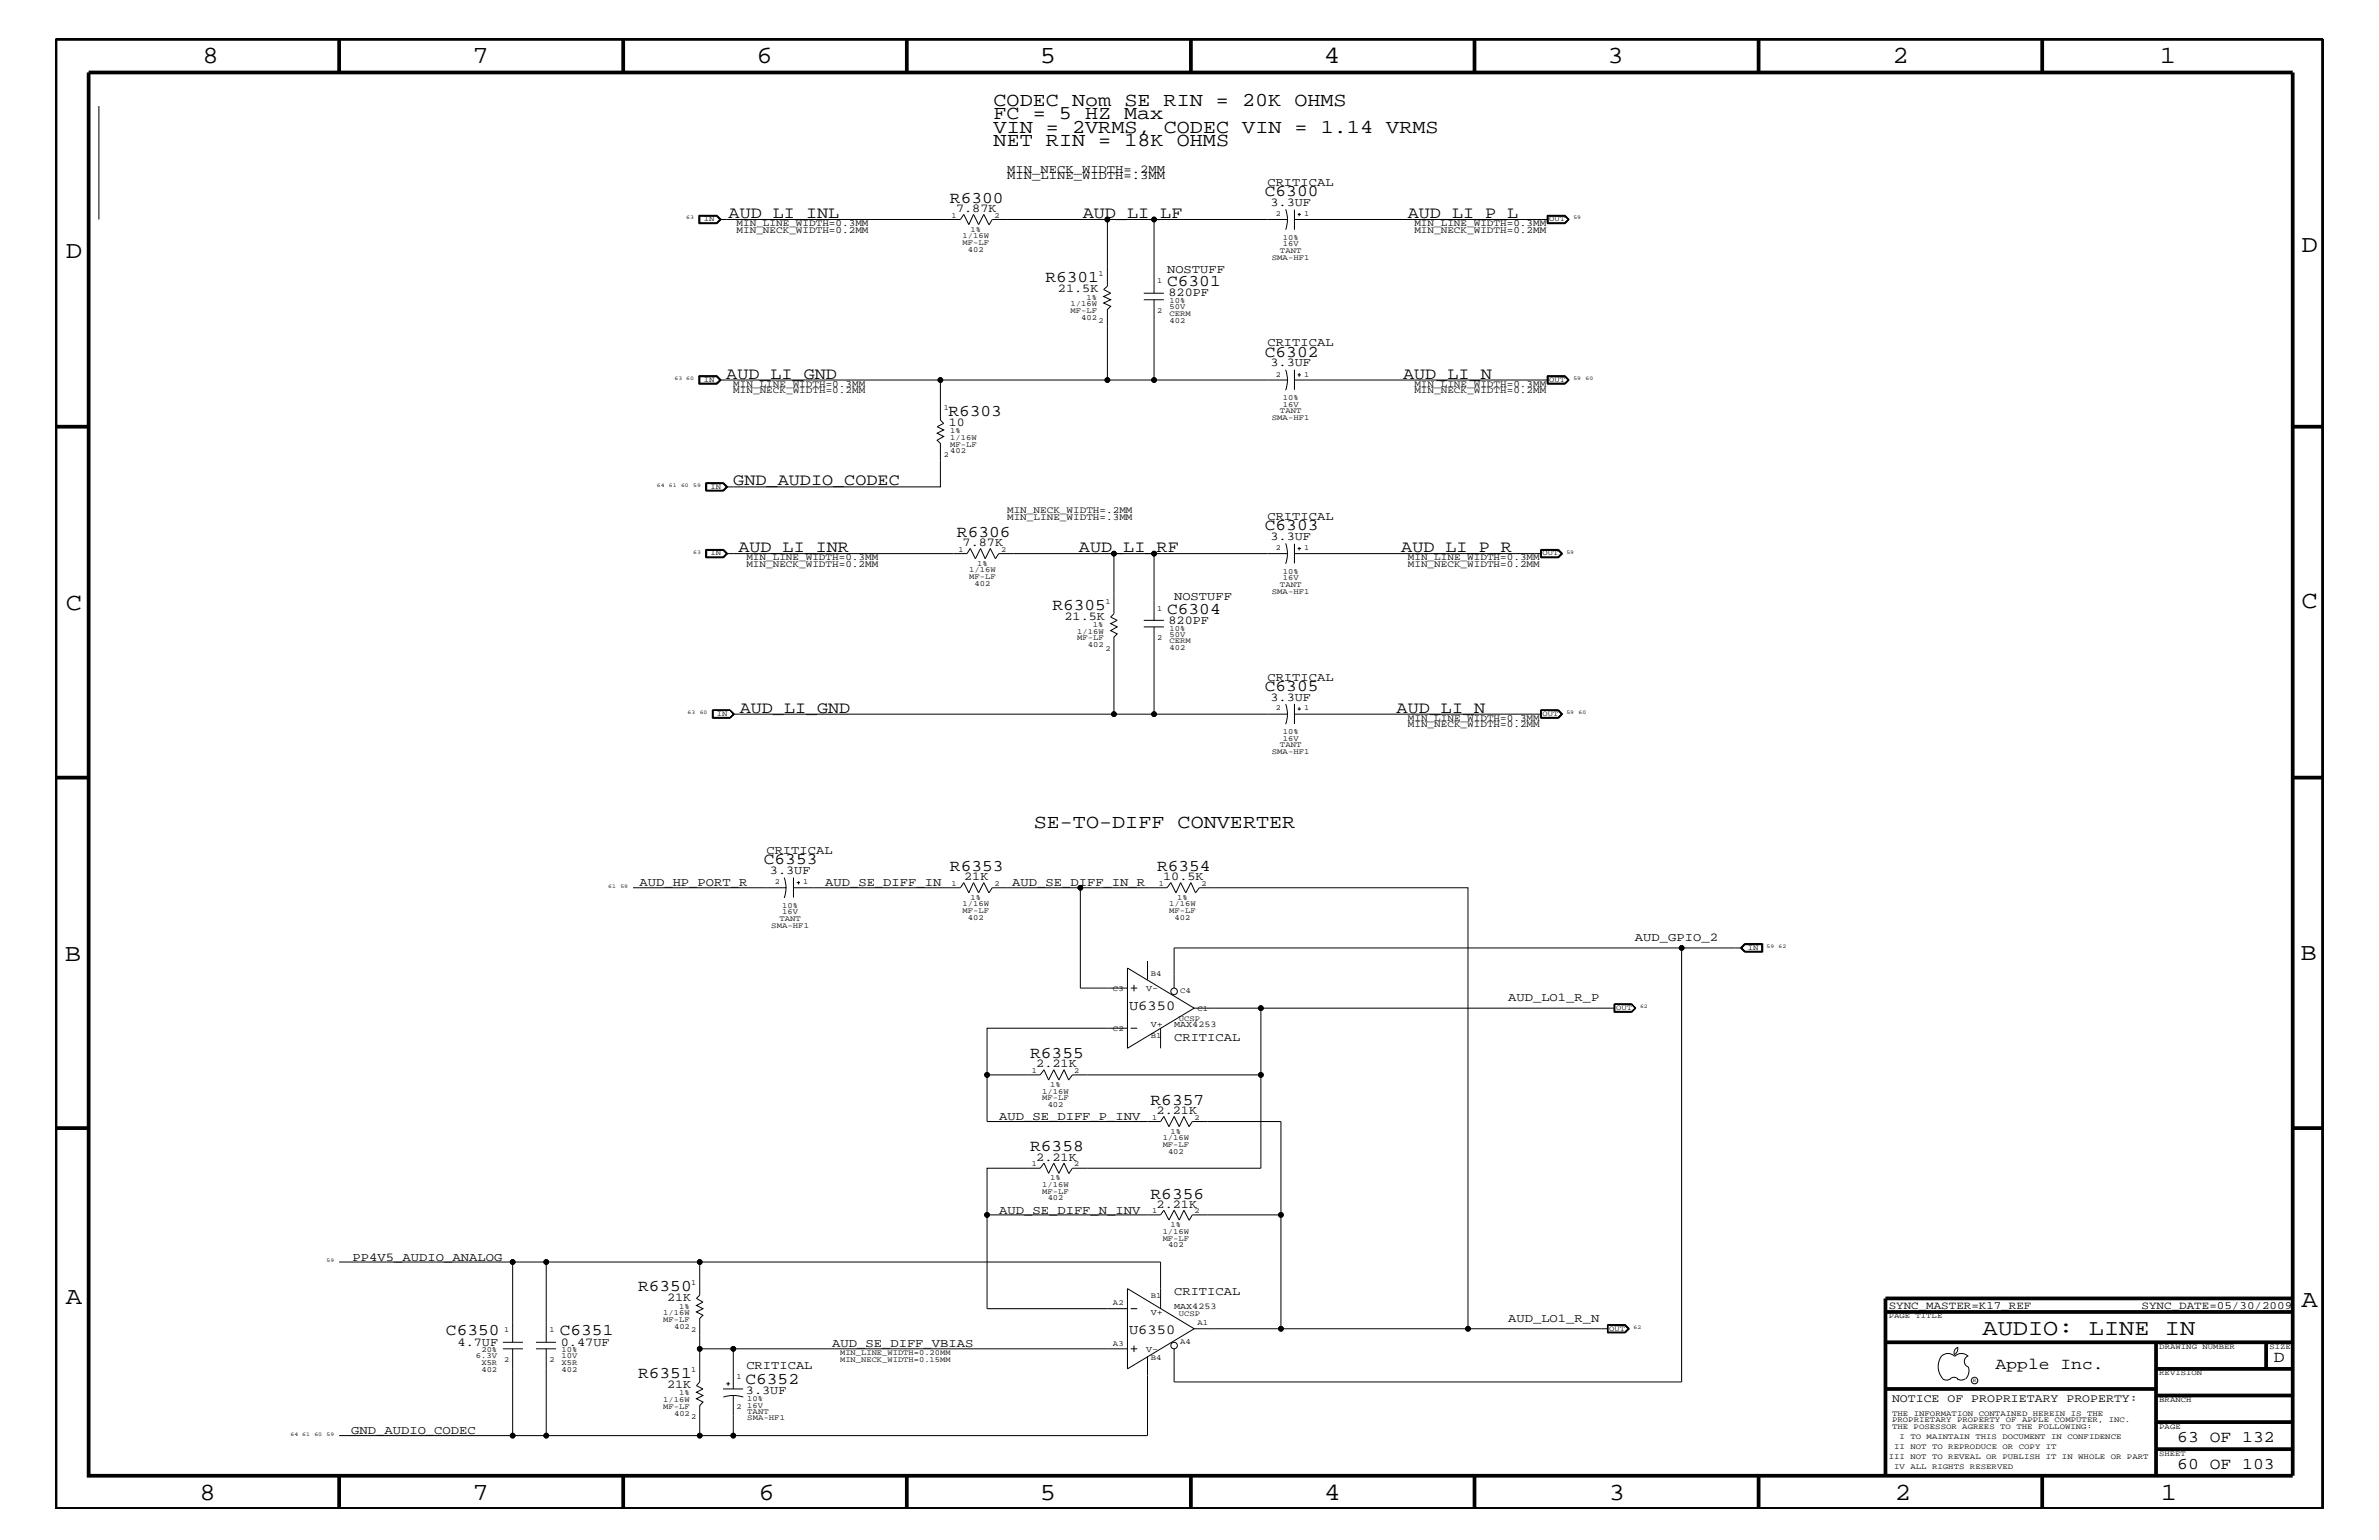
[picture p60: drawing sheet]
<svg xmlns="http://www.w3.org/2000/svg" width="432mm" height="279mm" viewBox="0 0 432 279" stroke-linecap="round" stroke-linejoin="round" font-family="sans-serif">
<defs><g id="words">
<g font-size="4.5">
<text x="36.7" y="11.5">8</text>
<text x="85.8" y="11.5">7</text>
<text x="137.3" y="11.5">6</text>
<text x="188.7" y="11.5">5</text>
<text x="240.3" y="11.5">4</text>
<text x="291.8" y="11.5">3</text>
<text x="343.5" y="11.5">2</text>
<text x="392" y="11.5">1</text>
<text x="11.9" y="46.8">D</text>
<text x="417.7" y="45.7">D</text>
<text x="11.9" y="110.6">C</text>
<text x="417.7" y="110.3">C</text>
<text x="11.8" y="174.3">B</text>
<text x="417.6" y="174.2">B</text>
<text x="11.9" y="236.7">A</text>
<text x="417.7" y="237.1">A</text>
<text x="36.2" y="272.1">8</text>
<text x="85.8" y="272.1">7</text>
<text x="137.7" y="272.1">6</text>
<text x="188.7" y="272.1">5</text>
<text x="240.4" y="272.1">4</text>
<text x="292" y="272.1">3</text>
<text x="343.9" y="272.1">2</text>
<text x="392.2" y="272.1">1</text>
</g>
<text font-size="4.1" x="359.8" y="242.3">AUDIO: LINE IN</text>
<g font-size="3.6">
<text x="180.3" y="19.2">CODEC Nom SE RIN = 20K OHMS</text>
<text x="180.3" y="21.6">FC = 5 HZ Max</text>
<text x="180.3" y="24.1">VIN = 2VRMS, CODEC VIN = 1.14 VRMS</text>
<text x="180.3" y="26.5">NET RIN = 18K OHMS</text>
<text x="187.6" y="150.1">SE-TO-DIFF CONVERTER</text>
</g>
<g font-size="3">
<text x="229.6" y="35.6">C6300</text>
<text x="132.2" y="39.6">AUD_LI_INL</text>
<text x="172.4" y="36.8">R6300</text>
<text x="196.5" y="39.6">AUD_LI_LF</text>
<text x="255.5" y="39.6">AUD_LI_P_L</text>
<text x="189.7" y="51.3">R6301</text>
<text x="211.8" y="51.9">C6301</text>
<text x="229.6" y="64.7">C6302</text>
<text x="131.8" y="68.7">AUD_LI_GND</text>
<text x="254.7" y="68.7">AUD_LI_N</text>
<text x="172.1" y="75.5">R6303</text>
<text x="133.1" y="88.1">GND_AUDIO_CODEC</text>
<text x="134" y="100.2">AUD_LI_INR</text>
<text x="173.7" y="97.4">R6306</text>
<text x="195.8" y="100.2">AUD_LI_RF</text>
<text x="229.6" y="96.2">C6303</text>
<text x="254.3" y="100.2">AUD_LI_P_R</text>
<text x="191" y="110.6">R6305</text>
<text x="211.8" y="111.4">C6304</text>
<text x="229.6" y="125.3">C6305</text>
<text x="134.3" y="129.3">AUD_LI_GND</text>
<text x="253.5" y="129.3">AUD_LI_N</text>
<text x="138.6" y="156.8">C6353</text>
<text x="172.4" y="158">R6353</text>
<text x="210" y="158">R6354</text>
<text x="187" y="192">R6355</text>
<text x="208.8" y="200.4">R6357</text>
<text x="187" y="208.9">R6358</text>
<text x="208.8" y="217.5">R6356</text>
<text x="115.8" y="234.3">R6350</text>
<text x="80.9" y="242.3">C6350</text>
<text x="101.6" y="242.3">C6351</text>
<text x="115.8" y="250">R6351</text>
<text x="135.3" y="251.1">C6352</text>
<text x="362.2" y="248.4">Apple Inc.</text>
<text x="412.7" y="247.1">D</text>
<text x="395.2" y="261.6">63 OF 132</text>
<text x="395.2" y="266.6">60 OF 103</text>
</g>
<g font-size="2.5">
<text x="204.9" y="183.2">U6350</text>
<text x="204.9" y="242">U6350</text>
</g>
<g font-size="2.2">
<text x="182.8" y="32.5">MIN_LINE_WIDTH=.3MM</text>
<text x="182.8" y="31.4">MIN_NECK_WIDTH=.2MM</text>
<text x="230" y="33.7">CRITICAL</text>
<text x="173.5" y="38.5">7.87K</text>
<text x="230.6" y="37.4">3.3UF</text>
<text x="192" y="53">21.5K</text>
<text x="211.8" y="49.6">NOSTUFF</text>
<text x="212.1" y="53.8">820PF</text>
<text x="230" y="62.9">CRITICAL</text>
<text x="230.6" y="66.5">3.3UF</text>
<text x="172.2" y="77.3">10</text>
<text x="230" y="94.3">CRITICAL</text>
<text x="174.7" y="99.1">7.87K</text>
<text x="230.6" y="98">3.3UF</text>
<text x="193.2" y="112.5">21.5K</text>
<text x="212.1" y="113.1">820PF</text>
<text x="213.1" y="108.9">NOSTUFF</text>
<text x="230" y="123.5">CRITICAL</text>
<text x="230.6" y="127.1">3.3UF</text>
<text x="139.1" y="155">CRITICAL</text>
<text x="116.1" y="160.8">AUD_HP_PORT_R</text>
<text x="139.7" y="158.6">3.3UF</text>
<text x="149.8" y="160.8">AUD_SE_DIFF_IN</text>
<text x="175" y="159.7">21K</text>
<text x="183.7" y="160.8">AUD_SE_DIFF_IN_R</text>
<text x="211.1" y="159.7">10.5K</text>
<text x="296.8" y="170.7">AUD_GPIO_2</text>
<text x="273.7" y="181.6">AUD_LO1_R_P</text>
<text x="213.1" y="188.9">CRITICAL</text>
<text x="188.1" y="193.7">2.21K</text>
<text x="181.4" y="203.2">AUD_SE_DIFF_P_INV</text>
<text x="209.9" y="202.1">2.21K</text>
<text x="188.1" y="210.7">2.21K</text>
<text x="181.4" y="220.2">AUD_SE_DIFF_N_INV</text>
<text x="209.9" y="219.1">2.21K</text>
<text x="64" y="228.7">PP4V5_AUDIO_ANALOG</text>
<text x="121.1" y="236.1">21K</text>
<text x="213.1" y="235">CRITICAL</text>
<text x="273.7" y="239.9">AUD_LO1_R_N</text>
<text x="83.1" y="244.1">4.7UF</text>
<text x="101.8" y="244.1">0.47UF</text>
<text x="151" y="244.5">AUD_SE_DIFF_VBIAS</text>
<text x="121.1" y="251.8">21K</text>
<text x="135.5" y="248.4">CRITICAL</text>
<text x="135.4" y="252.8">3.3UF</text>
<text x="63.8" y="260.2">GND_AUDIO_CODEC</text>
</g>
<text font-size="2.1" x="343.4" y="254.4">NOTICE OF PROPRIETARY PROPERTY:</text>
<g font-size="2">
<text x="342.8" y="237.4">SYNC_MASTER=K17_REF</text>
<text x="388.7" y="237.4">SYNC_DATE=05/30/2009</text>
</g>
<g font-size="1.8">
<text x="133.7" y="41">MIN_LINE_WIDTH=0.3MM</text>
<text x="256.7" y="41">MIN_LINE_WIDTH=0.3MM</text>
<text x="133.7" y="42.3">MIN_NECK_WIDTH=0.2MM</text>
<text x="256.7" y="42.3">MIN_NECK_WIDTH=0.2MM</text>
<text x="133.1" y="71.3">MIN_NECK_WIDTH=0.2MM</text>
<text x="133.1" y="70.1">MIN_LINE_WIDTH=0.3MM</text>
<text x="256.7" y="70.1">MIN_LINE_WIDTH=0.3MM</text>
<text x="256.7" y="71.3">MIN_NECK_WIDTH=0.2MM</text>
<text x="182.8" y="93.2">MIN_NECK_WIDTH=.2MM</text>
<text x="182.8" y="94.3">MIN_LINE_WIDTH=.3MM</text>
<text x="135.5" y="101.6">MIN_LINE_WIDTH=0.3MM</text>
<text x="255.5" y="101.6">MIN_LINE_WIDTH=0.3MM</text>
<text x="135.5" y="102.9">MIN_NECK_WIDTH=0.2MM</text>
<text x="255.5" y="102.9">MIN_NECK_WIDTH=0.2MM</text>
<text x="255.5" y="130.8">MIN_LINE_WIDTH=0.3MM</text>
<text x="255.5" y="131.9">MIN_NECK_WIDTH=0.2MM</text>
</g>
<g font-size="1.6">
<text x="208" y="179.9">V-</text>
<text x="208.9" y="186.4">V+</text>
<text x="213.1" y="186.4">MAX4253</text>
<text x="208.9" y="238.6">V+</text>
<text x="213.1" y="237.5">MAX4253</text>
<text x="208" y="245.2">V-</text>
</g>
<g font-size="1.4">
<text x="127.8" y="40.2">IN</text>
<text x="172.7" y="39.5">1</text>
<text x="180.5" y="39.5">2</text>
<text x="231.6" y="39.2">2</text>
<text x="236.7" y="39.2">1</text>
<text x="281.2" y="40.2">OUT</text>
<text x="174.7" y="43.2">1/16W</text>
<text x="174.7" y="44.4">MF-LF</text>
<text x="175.7" y="45.7">402</text>
<text x="176.1" y="42">1%</text>
<text x="230.8" y="47.1">SMA-HF1</text>
<text x="232.3" y="45.9">TANT</text>
<text x="232.8" y="43.5">10%</text>
<text x="232.8" y="44.6">16V</text>
<text x="199.4" y="50.2">1</text>
<text x="210.1" y="51.3">1</text>
<text x="194.3" y="56.8">MF-LF</text>
<text x="194.3" y="55.6">1/16W</text>
<text x="196.3" y="58">402</text>
<text x="197.2" y="54.4">1%</text>
<text x="199.4" y="58.6">2</text>
<text x="210.1" y="56.8">2</text>
<text x="212.3" y="55">10%</text>
<text x="212.3" y="56.1">50V</text>
<text x="212.3" y="57.3">CERM</text>
<text x="212.3" y="58.5">402</text>
<text x="127.8" y="69.3">IN</text>
<text x="231.6" y="68.4">2</text>
<text x="236.7" y="68.4">1</text>
<text x="281.2" y="69.3">OUT</text>
<text x="171.3" y="74.4">1</text>
<text x="230.8" y="76.2">SMA-HF1</text>
<text x="232.3" y="75">TANT</text>
<text x="232.8" y="72.6">10%</text>
<text x="232.8" y="73.8">16V</text>
<text x="171.3" y="82.8">2</text>
<text x="172.5" y="82.2">402</text>
<text x="172.5" y="81.1">MF-LF</text>
<text x="172.5" y="79.9">1/16W</text>
<text x="172.5" y="78.6">1%</text>
<text x="128.9" y="88.7">IN</text>
<text x="128.9" y="100.8">IN</text>
<text x="174" y="100.1">1</text>
<text x="181.7" y="100.1">2</text>
<text x="231.6" y="99.9">2</text>
<text x="236.7" y="99.9">1</text>
<text x="280" y="100.8">OUT</text>
<text x="175.9" y="103.8">1/16W</text>
<text x="175.9" y="105">MF-LF</text>
<text x="176.9" y="106.3">402</text>
<text x="177.3" y="102.6">1%</text>
<text x="230.8" y="107.7">SMA-HF1</text>
<text x="232.3" y="106.5">TANT</text>
<text x="232.8" y="104.1">10%</text>
<text x="232.8" y="105.3">16V</text>
<text x="198.4" y="113.7">1%</text>
<text x="200.7" y="109.5">1</text>
<text x="210.1" y="110.8">1</text>
<text x="195.5" y="116.2">MF-LF</text>
<text x="195.5" y="115">1/16W</text>
<text x="197.4" y="117.4">402</text>
<text x="200.7" y="118.1">2</text>
<text x="210.1" y="116.2">2</text>
<text x="212.3" y="114.4">10%</text>
<text x="212.3" y="115.5">50V</text>
<text x="212.3" y="116.7">CERM</text>
<text x="212.3" y="117.9">402</text>
<text x="130.1" y="129.9">IN</text>
<text x="231.6" y="128.9">2</text>
<text x="236.7" y="128.9">1</text>
<text x="280" y="129.9">OUT</text>
<text x="230.8" y="136.8">SMA-HF1</text>
<text x="232.3" y="135.6">TANT</text>
<text x="232.8" y="133.2">10%</text>
<text x="232.8" y="134.4">16V</text>
<text x="140.6" y="160.5">2</text>
<text x="145.8" y="160.5">1</text>
<text x="172.7" y="160.7">1</text>
<text x="180.5" y="160.7">2</text>
<text x="210.3" y="160.7">1</text>
<text x="218.1" y="160.7">2</text>
<text x="141.5" y="167.1">TANT</text>
<text x="142" y="165.9">16V</text>
<text x="142" y="164.7">10%</text>
<text x="174.7" y="164.5">1/16W</text>
<text x="174.7" y="165.6">MF-LF</text>
<text x="175.7" y="166.9">402</text>
<text x="176.1" y="163.3">1%</text>
<text x="212.2" y="164.5">1/16W</text>
<text x="212.2" y="165.6">MF-LF</text>
<text x="213.2" y="166.9">402</text>
<text x="213.7" y="163.3">1%</text>
<text x="140" y="168.3">SMA-HF1</text>
<text x="317.2" y="172.3">IN</text>
<text x="202" y="179.9">C3</text>
<text x="208.9" y="177.2">B4</text>
<text x="214" y="185.2">UCSP</text>
<text x="214.2" y="180.2">C4</text>
<text x="217.3" y="183.5">C1</text>
<text x="293.4" y="183.2">OUT</text>
<text x="202" y="187.1">C2</text>
<text x="208.9" y="188.3">B1</text>
<text x="187.3" y="194.7">1</text>
<text x="190.6" y="197.2">1%</text>
<text x="195" y="194.7">2</text>
<text x="189.2" y="198.4">1/16W</text>
<text x="189.2" y="199.6">MF-LF</text>
<text x="190.2" y="200.9">402</text>
<text x="209.1" y="203.1">1</text>
<text x="216.8" y="203.1">2</text>
<text x="211" y="208.1">MF-LF</text>
<text x="211" y="206.9">1/16W</text>
<text x="212" y="209.3">402</text>
<text x="212.5" y="205.7">1%</text>
<text x="187.3" y="211.6">1</text>
<text x="189.2" y="215.3">1/16W</text>
<text x="190.6" y="214.2">1%</text>
<text x="195" y="211.6">2</text>
<text x="189.2" y="216.6">MF-LF</text>
<text x="190.2" y="217.8">402</text>
<text x="209.1" y="220.1">1</text>
<text x="216.8" y="220.1">2</text>
<text x="211" y="225.1">MF-LF</text>
<text x="211" y="223.9">1/16W</text>
<text x="212" y="226.3">402</text>
<text x="212.5" y="222.6">1%</text>
<text x="125.5" y="233.2">1</text>
<text x="120.4" y="239.9">MF-LF</text>
<text x="120.4" y="238.6">1/16W</text>
<text x="123.3" y="237.4">1%</text>
<text x="202" y="236.8">A2</text>
<text x="208.9" y="235.6">B1</text>
<text x="214" y="238.8">UCSP</text>
<text x="342.8" y="239.2">PAGE TITLE</text>
<text x="87.4" y="245.3">20%</text>
<text x="91.5" y="241.7">1</text>
<text x="99.7" y="241.7">1</text>
<text x="101.9" y="245.3">10%</text>
<text x="122.3" y="241.1">402</text>
<text x="125.5" y="241.7">2</text>
<text x="152.5" y="245.9">MIN_LINE_WIDTH=0.20MM</text>
<text x="202" y="244.1">A3</text>
<text x="214.2" y="243.8">A4</text>
<text x="217.3" y="240.5">A1</text>
<text x="292.1" y="241.4">OUT</text>
<text x="391.9" y="244.7">DRAWING NUMBER</text>
<text x="411.9" y="244.7">SIZE</text>
<text x="86.4" y="246.4">6.3V</text>
<text x="87.4" y="248.9">402</text>
<text x="87.4" y="247.6">X5R</text>
<text x="91.5" y="247.1">2</text>
<text x="99.7" y="247.1">2</text>
<text x="101.9" y="246.4">10V</text>
<text x="101.9" y="247.6">X5R</text>
<text x="101.9" y="248.9">402</text>
<text x="125.5" y="248.9">1</text>
<text x="133.7" y="250.1">1</text>
<text x="152.5" y="247.1">MIN_NECK_WIDTH=0.15MM</text>
<text x="208.9" y="246.8">B4</text>
<text x="391.9" y="249.5">REVISION</text>
<text x="120.4" y="255.6">MF-LF</text>
<text x="120.4" y="254.4">1/16W</text>
<text x="122.3" y="256.8">402</text>
<text x="123.3" y="253.2">1%</text>
<text x="125.5" y="257.4">2</text>
<text x="133.7" y="255.6">2</text>
<text x="135.6" y="254.2">10%</text>
<text x="135.6" y="255.4">16V</text>
<text x="135.6" y="256.5">TANT</text>
<text x="135.6" y="257.7">SMA-HF1</text>
<text x="343.4" y="256.8">THE INFORMATION CONTAINED HEREIN IS THE</text>
<text x="391.9" y="254.4">BRANCH</text>
<text x="343.4" y="259.3">THE POSESSOR AGREES TO THE FOLLOWING:</text>
<text x="343.4" y="258">PROPRIETARY PROPERTY OF APPLE COMPUTER, INC.</text>
<text x="343.8" y="262.9">II NOT TO REPRODUCE OR COPY IT</text>
<text x="344.8" y="261.1">I TO MAINTAIN THIS DOCUMENT IN CONFIDENCE</text>
<text x="391.9" y="259.3">PAGE</text>
<text x="342.8" y="264.7">III NOT TO REVEAL OR PUBLISH IT IN WHOLE OR PART</text>
<text x="343.8" y="266.6">IV ALL RIGHTS RESERVED</text>
<text x="391.9" y="264.1">SHEET</text>
</g>
<g font-size="1">
<text x="124.5" y="39.8">63</text>
<text x="285.6" y="39.8">59</text>
<text x="122.4" y="68.9">63 60</text>
<text x="285.6" y="68.9">59</text>
<text x="287.8" y="68.9">60</text>
<text x="119.2" y="88.3">64</text>
<text x="121.4" y="88.3">61</text>
<text x="123.6" y="88.3">60</text>
<text x="125.8" y="88.3">59</text>
<text x="125.8" y="100.4">63</text>
<text x="284.3" y="100.4">59</text>
<text x="124.8" y="129.6">63</text>
<text x="127" y="129.6">60</text>
<text x="284.3" y="129.6">59</text>
<text x="286.5" y="129.6">60</text>
<text x="110.4" y="161.1">61</text>
<text x="112.6" y="161.1">59</text>
<text x="320.6" y="172">59</text>
<text x="322.8" y="172">62</text>
<text x="297.7" y="182.9">62</text>
<text x="59.3" y="229">59</text>
<text x="296.5" y="241.1">62</text>
<text x="358.1" y="250.7">R</text>
<text x="52.7" y="260.5">64 61</text>
<text x="57.1" y="260.5">60</text>
<text x="59.3" y="260.5">59</text>
</g>
</g></defs>
<g fill="none" stroke="#000" stroke-width=".18">
<path d="M17.9 19.2v20.6M126.8 39.1h3.3l.8 .7-.8 .8h-3.3zM126.9 39.1h3.2l.7 .7-.7 .7h-3.2zM127 39.2h3l.6 .6M127 39.1v1.4M130 39.1l.7 .7-.7 .7M130.6 39.8h43.7l.6-.9 1 1.9 .8-1.9 .9 1.9 1-1.9 .9 1.9M130.6 39.8l-.6 .6h-3M201 39.8h-20.9l-.6 1M209.5 39.8h-8.5v12.1l-.7 .6 1.3 .7-1.3 .6 1.3 .6-1.3 .6 1.3 .6-.6 .6v12.7M233.4 38a5.4 5.4 0 0 1 0 3.7M233.7 39.8h-24.2v13.4"/>
<path d="M235 38v3.7M235 39.8h46M235.5 38.9h.6M235.8 38.6v.6M280.8 39.1h3.3l.7 .7-.7 .8h-3.3zM280.8 39.1h3.3M280.9 39.1v1.4M281 39.2h3l.6 .6-.6 .6h-3zM284.1 39.1l.6 .7-.6 .7M284.1 39.1l.5 .7M284.6 39.8l-.5 .7M207.6 54.4h3.6"/>
<path d="M207.6 53.2h3.6M209.5 54.4v14.5h24.2M280.8 40.5h3.3M126.8 68.2h3.3l.8 .7-.8 .8h-3.3zM126.9 68.2v1.4h3.2l.7-.7-.7-.7M127 68.3h3l.7 .6-.7 .6h-3zM127 68.4h3l.6 .5M130.6 68.9h40.1M130.6 68.9l-.6 .6M209.5 68.9h-38.8v7.3l.6 .6-1.2 .6 1.2 .6-1.2 .6 1.2 .6-1.2 .7 .6 .6v7.8h-38.9M233.4 67.1a5.4 5.4 0 0 1 0 3.7M235 67.1v3.6"/>
<path d="M235 68.9h46M235.5 68h.6M235.8 67.7v.7M280.8 68.2h3.3l.7 .7-.7 .8h-3.3zM280.9 68.3h3.2l.5 .6-.5 .6h-3.2zM284.1 68.2l.6 .7-.6 .7h-3.3M284.6 68.9l-.6 .6M284.6 68.9l-.6-.5h-3v1.1M128.1 99.7h3.2l.8 .7-.8 .8h-3.2zM128.1 87.6h3.2l.8 .7-.8 .8h-3.2zM128.1 99.8h3.2M128.1 89h3.2"/>
<path d="M128.1 87.7h3.2M128.2 87.7v1.3M128.2 99.8v1.3M128.3 99.9h2.9l.6 .5-.6 .6h-2.9zM128.3 87.7h2.9l.6 .6-.6 .6h-2.9zM131.3 99.8l.6 .6-.6 .7M131.3 99.8l.7 .6-.7 .7M131.3 87.7l.6 .6-.6 .7M131.3 87.7l.7 .6-.7 .7M233.4 98.6a5.4 5.4 0 0 1 0 3.7M235 98.7v3.5M235.5 99.5h.6"/>
<path d="M235.8 99.3v.6M279.7 99.7h3.2l.7 .7-.7 .8h-3.2zM279.7 99.8h3.2l.6 .6-.6 .7h-3.2M279.7 99.9h3.1l.6 .5-.6 .6h-3.1M279.7 99.8v1.3M282.8 99.8l.7 .6-.7 .7M128.1 101.1h3.2M131.8 100.4h43.7l.6-.9 .9 1.9 1-1.9 .8 1.9 .9-1.9 1 1.9 .6-1h20.9M207.6 113.7h3.6M207.6 112.6h3.6M209.5 100.4h-7.3v11l-.6 .6 1.2 .6-1.2 .5 1.2 .6-1.2 .7 1.2 .6-.6 .6v14h7.3M209.5 113.7v15.9h24.2"/>
<path d="M233.7 100.4h-24.2v12.2M235 100.4h44.7M129.3 128.8h3.2l.8 .8-.8 .7h-3.2zM129.4 130.2h3.1M129.4 128.8v1.4h3.1l.8-.6M129.4 128.9h3.1M129.5 128.9v1.3M132.5 128.9l.7 .7-.7 .6M132.5 128.9l.6 .7M133.1 129.6l-.6 .6M133.1 129.6h69.1M233.4 127.7a5.3 5.3 0 0 1 0 3.7"/>
<path d="M235 129.6h44.7M235 127.7v3.6M235.5 128.6h.6M235.8 128.3v.6M279.7 128.8h3.2l.7 .8-.7 .7h-3.2zM282.8 128.9h-3.1v1.3h3.1M282.8 128.9l.7 .7-.7 .6M282.8 128.9l.6 .7-.6 .6M282.9 128.8l.6 .8-.6 .6h-3.2M142.3 159.2a5.5 5.5 0 0 1 0 3.7M144 159.2v3.6M144.9 159.9v.6"/>
<path d="M114.9 161.1h27.8M144 161.1h30.3l.6-1 1 1.9 .8-1.9 .9 1.9 1-1.9 .9 1.9 .6-.9h16M144.6 160.1h.6M204.6 175.6l12.1 7.3-12.1 7.3zM204.6 179.3h-8.5v-18.2h15.7l.7-1 .9 1.9 .9-1.9 .9 1.9 1-1.9 .8 1.9 .7-.9h48.7v80h25.4M205.2 179.3h1.2M205.8 178.7v1.2M208.3 174.4v3.3M305.2 172v78.7h-92.1v-6M316.1 172h-103v7.3M316.7 171.2h3.3v1.5h-3.3l-.8-.7zM316.7 171.2l-.7 .8 .7 .7h3.2v-1.5"/>
<path d="M316.7 172.7l-.6-.7 .6-.7h3.1v1.4M319.8 171.4h-3.1l-.6 .6 .6 .6h3.1M179.2 195v8.5h31.5l.5-.9 1 1.8 .9-1.8 .9 1.8 .9-1.8 .9 1.8 .6-.9h16.1v16.9M205.2 186.5h1.2M210.7 186.5v3.7M216.7 182.9h76.4M228.9 182.9v12.1h-34.3l-.6 .9-.9-1.8-.9 1.8-.9-1.8-1 1.8-.8-1.8-.7 .9h-9.6v-8.5h25.4M228.9 195v16.9h-34.3l-.6 1.1M292.9 182.1h3.3l.7 .8-.7 .8h-3.3zM293 183.5h3.2M293 182.1v1.5h3.2l.6-.7M293 182.2h3.2"/>
<path d="M293.1 182.2v1.3M296.2 182.1l.6 .8M296.2 182.2l.6 .7M296.2 182.2l.6 .7-.6 .6M296.8 182.9l-.6 .6M194 212.9l-.9-1.9-.9 1.9-.9-1.9-1 1.9-.8-1.9-.7 .9h-9.6v8.5h31.5l.5-.8 1 1.7 .9-1.7 .9 1.7 .9-1.7 .9 1.7M61.6 229h31.4M99.1 229h-6.1v14.5M127 229h-27.9v14.5M179.2 220.4v17h25.4M204.6 233.8l12.1 7.3-12.1 7.3zM205.2 237.4h1.2"/>
<path d="M210.7 237.4v-8.4h-83.7v6l-.6 .6 1.2 .6-1.2 .6 1.2 .6-1.2 .6 1.2 .6-.6 .6v11.5l-.6 .7 1.2 .6-1.2 .6 1.2 .6-1.2 .6 1.2 .6-.6 .6v5.5h6.1M232.5 220.4v20.7h-15.8M232.5 220.4h-16.1l-.6 1M91.3 244.7h3.6M91.3 243.5h3.6M93 244.7v15.8h-31.4M97.3 244.7h3.6M97.3 243.5h3.6M99.1 244.7v15.8M127 244.7h6.1v7.3M131.2 252h3.7M131.3 253.5a5.8 5.8 0 0 1 3.6 0"/>
<path d="M131.8 251.1h.7M132.2 250.7v.7M133.1 244.7h71.5M205.2 244.7h1.2M205.8 244.1v1.2M208.3 246.2v14.3h-75.2v-7.3M232.5 241.1h33.9M291.8 240.3h3.2l.7 .8-.7 .7h-3.2zM291.8 241.8h3.2M291.8 240.4h3.2M291.8 240.5h3.1l.6 .6-.6 .6h-3.1M291.8 240.4v1.4"/>
<path d="M295 240.4l.7 .7-.7 .7M295 240.4l.6 .7-.6 .7M352.3 246.1a1.69 1.69 0 0 1 2.5 0 1.72 1.72 0 0 1 2.4 0M352.4 246a3.2 3.2 0 0 0 .4 4.3l.8 .1 .4-.2M354 250.2l.7-.3 .7 .3M355.2 250.2l.7 .2 .7-.2M355.3 244.4v.3a1.18 1.18 0 0 1-.6 1.1M355.4 244.4a.99 .99 0 0 0-.6 1.4M357.2 246a1.04 1.04 0 0 0-.7 1 1.04 1.04 0 0 0 .7 1M357.3 248l.1 .7a2.11 2.11 0 0 1-.6 1.5M93 260.5h34"/>
<circle cx="201" cy="39.8" r=".42"/>
<circle cx="209.5" cy="39.8" r=".42"/>
<circle cx="170.7" cy="68.9" r=".42"/>
<circle cx="201" cy="68.9" r=".42"/>
<circle cx="209.5" cy="68.9" r=".42"/>
<circle cx="202.2" cy="100.4" r=".42"/>
<circle cx="209.5" cy="100.4" r=".42"/>
<circle cx="202.2" cy="129.6" r=".42"/>
<circle cx="209.5" cy="129.6" r=".42"/>
<circle cx="196.1" cy="161.1" r=".42"/>
<circle cx="213.1" cy="179.9" r=".59"/>
<circle cx="305.2" cy="172" r=".42"/>
<circle cx="179.2" cy="195" r=".42"/>
<circle cx="228.9" cy="182.9" r=".42"/>
<circle cx="228.9" cy="195" r=".42"/>
<circle cx="93" cy="229" r=".42"/>
<circle cx="99.1" cy="229" r=".42"/>
<circle cx="127" cy="229" r=".42"/>
<circle cx="179.2" cy="220.4" r=".42"/>
<circle cx="232.5" cy="220.4" r=".42"/>
<circle cx="127" cy="244.7" r=".42"/>
<circle cx="133.1" cy="244.7" r=".42"/>
<circle cx="213.1" cy="244.1" r=".59"/>
<circle cx="232.5" cy="241.1" r=".42"/>
<circle cx="266.4" cy="241.1" r=".42"/>
<circle cx="358.4" cy="250.5" r=".59"/>
<circle cx="93" cy="260.5" r=".42"/>
<circle cx="99.1" cy="260.5" r=".42"/>
<circle cx="127" cy="260.5" r=".42"/>
<circle cx="133.1" cy="260.5" r=".42"/>
</g>
<g fill="none" stroke="#000" stroke-width=".68" stroke-linecap="butt">
<path d="M10.1 7.1h411.5v266.7h-411.5zM16.1 13.2h400v254.5h-400zM61.6 7.1v6.1M113.1 7.1v6.1M164.6 7.1v6.1M216.2 7.1v6.1M267.6 7.1v6.1M319.2 7.1v6.1M370.7 7.1v6.1M10.1 77.4h6M416.1 77.4h5.5M10.1 141.1h6"/>
<path d="M416.1 141.1h5.5M10.1 204.7h6M416.1 204.7h5.5M342.2 238h73.9M416.1 235.6h-73.9v32.1M342.2 243.5h73.9M342.2 252h49.1M391.3 243.5v24.2M391.3 258h24.8M391.3 253.2h24.8M391.3 248.4h24.8M411.3 243.5v4.9"/>
<path d="M61.6 267.7v6.1M113.1 267.7v6.1M164.6 267.7v6.1M216.2 268v5.8M267.6 267.7v6.1M319.2 267.7v6.1M370.7 267.7v6.1M391.3 262.9h24.8"/>
</g>
<g fill="#000">
<circle cx="201" cy="39.8" r=".42"/>
<circle cx="209.5" cy="39.8" r=".42"/>
<circle cx="170.7" cy="68.9" r=".42"/>
<circle cx="201" cy="68.9" r=".42"/>
<circle cx="209.5" cy="68.9" r=".42"/>
<circle cx="202.2" cy="100.4" r=".42"/>
<circle cx="209.5" cy="100.4" r=".42"/>
<circle cx="202.2" cy="129.6" r=".42"/>
<circle cx="209.5" cy="129.6" r=".42"/>
<circle cx="196.1" cy="161.1" r=".42"/>
<circle cx="305.2" cy="172" r=".42"/>
<circle cx="179.2" cy="195" r=".42"/>
<circle cx="228.9" cy="182.9" r=".42"/>
<circle cx="228.9" cy="195" r=".42"/>
<circle cx="93" cy="229" r=".42"/>
<circle cx="99.1" cy="229" r=".42"/>
<circle cx="127" cy="229" r=".42"/>
<circle cx="179.2" cy="220.4" r=".42"/>
<circle cx="232.5" cy="220.4" r=".42"/>
<circle cx="127" cy="244.7" r=".42"/>
<circle cx="133.1" cy="244.7" r=".42"/>
<circle cx="232.5" cy="241.1" r=".42"/>
<circle cx="266.4" cy="241.1" r=".42"/>
<circle cx="93" cy="260.5" r=".42"/>
<circle cx="99.1" cy="260.5" r=".42"/>
<circle cx="127" cy="260.5" r=".42"/>
<circle cx="133.1" cy="260.5" r=".42"/>
</g>
<use href="#words"/>
</svg>
